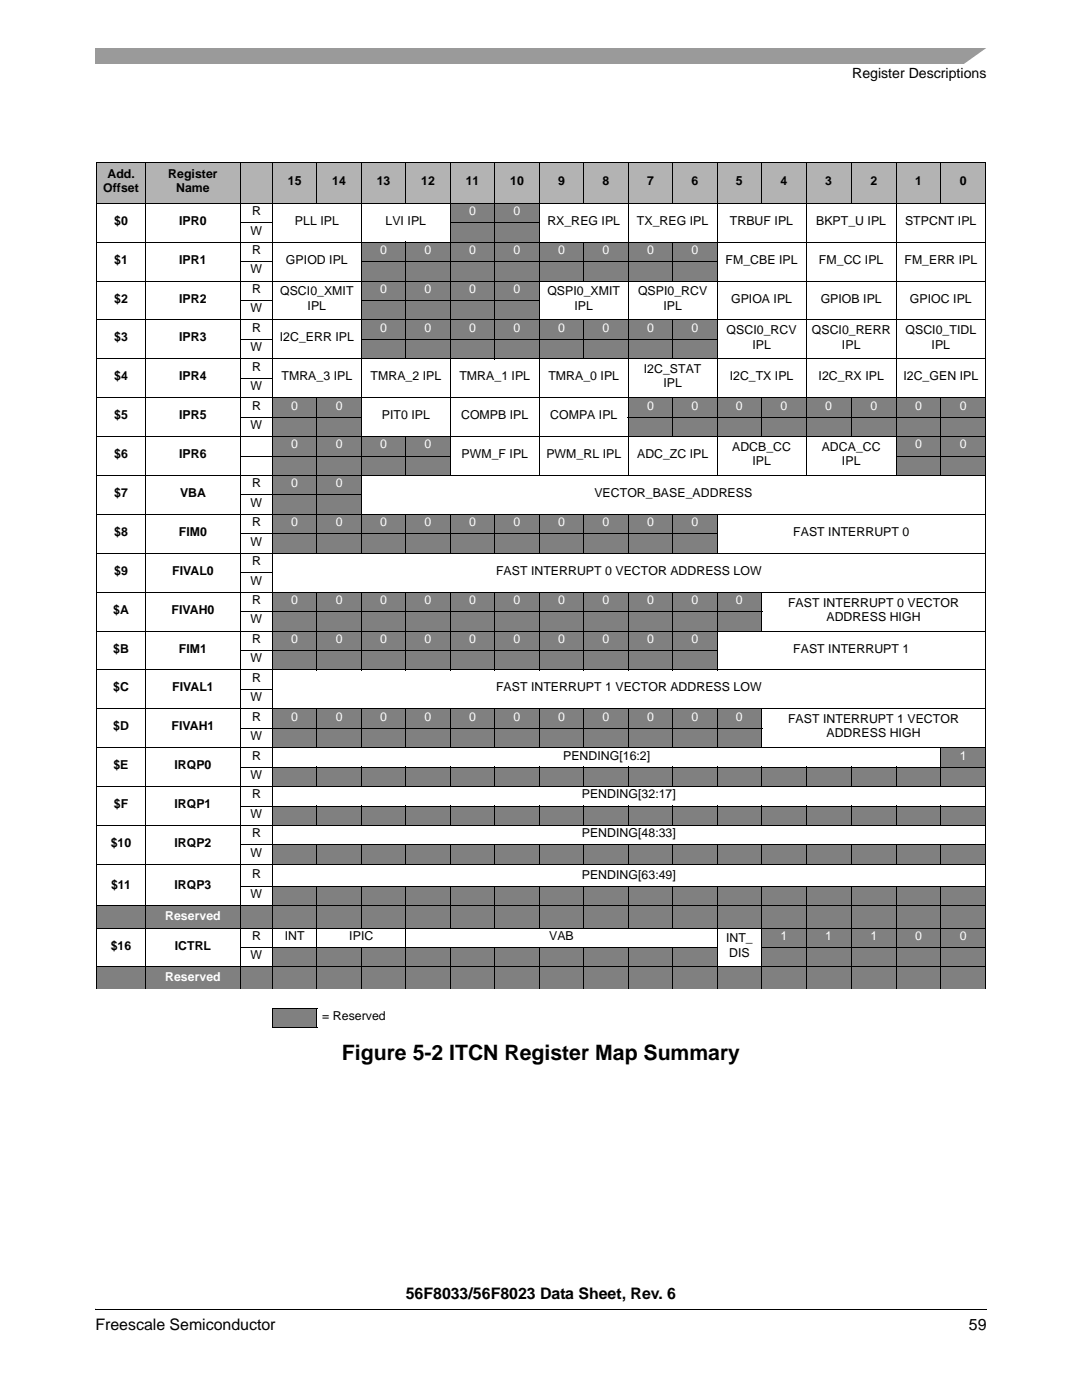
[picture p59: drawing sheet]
<svg xmlns="http://www.w3.org/2000/svg" width="216mm" height="279mm" viewBox="0 0 216 279" stroke-linecap="round" stroke-linejoin="round" font-family="sans-serif">
<defs><g id="words">
<text font-size="4.2" x="68.2" y="211.5">Figure 5-2 ITCN Register Map Summary</text>
<g font-size="3.2">
<text x="81" y="259.3">56F8033/56F8023 Data Sheet, Rev. 6</text>
<text x="19" y="265.5">Freescale Semiconductor</text>
<text x="193.3" y="265.5">59</text>
</g>
<text font-size="2.8" x="170.1" y="15.6">Register Descriptions</text>
<g font-size="2.5">
<text x="21.4" y="35.5">Add.</text>
<text x="33.6" y="35.5">Register</text>
<text x="20.6" y="38.3">Offset</text>
<text x="35.2" y="38.3">Name</text>
<text x="57.4" y="36.9">15</text>
<text x="66.3" y="36.9">14</text>
<text x="75.2" y="36.9">13</text>
<text x="84.1" y="36.9">12</text>
<text x="92.9" y="36.9">11</text>
<text x="101.8" y="36.9">10</text>
<text x="111.4" y="36.9">9</text>
<text x="120.2" y="36.9">8</text>
<text x="129.1" y="36.9">7</text>
<text x="138" y="36.9">6</text>
<text x="146.9" y="36.9">5</text>
<text x="155.7" y="36.9">4</text>
<text x="164.7" y="36.9">3</text>
<text x="173.7" y="36.9">2</text>
<text x="182.6" y="36.9">1</text>
<text x="191.5" y="36.9">0</text>
<text x="22.8" y="44.9">$0</text>
<text x="35.8" y="44.9">IPR0</text>
<text x="50" y="46.8">W</text>
<text x="50.3" y="42.9">R</text>
<text x="58.8" y="44.9">PLL IPL</text>
<text x="76.9" y="44.9">LVI IPL</text>
<text x="109.2" y="44.9">RX_REG IPL</text>
<text x="127.1" y="44.9">TX_REG IPL</text>
<text x="145.6" y="44.9">TRBUF IPL</text>
<text x="162.9" y="44.9">BKPT_U IPL</text>
<text x="180.6" y="44.9">STPCNT IPL</text>
<text x="22.8" y="52.6">$1</text>
<text x="35.8" y="52.6">IPR1</text>
<text x="50.3" y="50.7">R</text>
<text x="57.1" y="52.6">GPIOD IPL</text>
<text x="144.8" y="52.6">FM_CBE IPL</text>
<text x="163.4" y="52.6">FM_CC IPL</text>
<text x="180.5" y="52.6">FM_ERR IPL</text>
<text x="50" y="54.6">W</text>
<text x="50.3" y="58.4">R</text>
<text x="55.9" y="59">QSCI0_XMIT</text>
<text x="109.2" y="59">QSPI0_XMIT</text>
<text x="127.3" y="59">QSPI0_RCV</text>
<text x="22.8" y="60.4">$2</text>
<text x="35.8" y="60.4">IPR2</text>
<text x="50" y="62.3">W</text>
<text x="61.4" y="61.8">IPL</text>
<text x="114.6" y="61.8">IPL</text>
<text x="132.4" y="61.8">IPL</text>
<text x="145.9" y="60.4">GPIOA IPL</text>
<text x="163.8" y="60.4">GPIOB IPL</text>
<text x="181.6" y="60.4">GPIOC IPL</text>
<text x="22.8" y="68.1">$3</text>
<text x="35.8" y="68.1">IPR3</text>
<text x="50" y="70.1">W</text>
<text x="50.3" y="66.2">R</text>
<text x="55.8" y="68.1">I2C_ERR IPL</text>
<text x="145" y="66.7">QSCI0_RCV</text>
<text x="150.1" y="69.6">IPL</text>
<text x="162" y="66.7">QSCI0_RERR</text>
<text x="168" y="69.6">IPL</text>
<text x="180.7" y="66.7">QSCI0_TIDL</text>
<text x="185.9" y="69.6">IPL</text>
<text x="22.8" y="75.9">$4</text>
<text x="35.8" y="75.9">IPR4</text>
<text x="50" y="77.9">W</text>
<text x="50.3" y="74">R</text>
<text x="56.2" y="75.9">TMRA_3 IPL</text>
<text x="73.9" y="75.9">TMRA_2 IPL</text>
<text x="91.7" y="75.9">TMRA_1 IPL</text>
<text x="109.4" y="75.9">TMRA_0 IPL</text>
<text x="128.5" y="74.5">I2C_STAT</text>
<text x="132.4" y="77.3">IPL</text>
<text x="145.6" y="75.9">I2C_TX IPL</text>
<text x="163.3" y="75.9">I2C_RX IPL</text>
<text x="180.3" y="75.9">I2C_GEN IPL</text>
<text x="22.8" y="83.7">$5</text>
<text x="35.8" y="83.7">IPR5</text>
<text x="50.3" y="81.7">R</text>
<text x="76.2" y="83.7">PIT0 IPL</text>
<text x="92" y="83.7">COMPB IPL</text>
<text x="109.8" y="83.7">COMPA IPL</text>
<text x="50" y="85.6">W</text>
<text x="22.8" y="91.4">$6</text>
<text x="35.8" y="91.4">IPR6</text>
<text x="92.1" y="91.4">PWM_F IPL</text>
<text x="109" y="91.4">PWM_RL IPL</text>
<text x="127.1" y="91.4">ADC_ZC IPL</text>
<text x="146.1" y="90">ADCB_CC</text>
<text x="150.1" y="92.8">IPL</text>
<text x="164" y="90">ADCA_CC</text>
<text x="168" y="92.8">IPL</text>
<text x="22.8" y="99.2">$7</text>
<text x="35.9" y="99.2">VBA</text>
<text x="50" y="101.1">W</text>
<text x="50.3" y="97.2">R</text>
<text x="118.6" y="99.2">VECTOR_BASE_ADDRESS</text>
<text x="22.8" y="107">$8</text>
<text x="35.7" y="107">FIM0</text>
<text x="50.3" y="105">R</text>
<text x="158.3" y="107">FAST INTERRUPT 0</text>
<text x="50" y="108.9">W</text>
<text x="50.3" y="112.8">R</text>
<text x="22.8" y="114.7">$9</text>
<text x="34.3" y="114.7">FIVAL0</text>
<text x="50" y="116.6">W</text>
<text x="99" y="114.7">FAST INTERRUPT 0 VECTOR ADDRESS LOW</text>
<text x="22.6" y="122.5">$A</text>
<text x="34.2" y="122.5">FIVAH0</text>
<text x="50" y="124.4">W</text>
<text x="50.3" y="120.5">R</text>
<text x="157.2" y="121.1">FAST INTERRUPT 0 VECTOR</text>
<text x="164.9" y="123.9">ADDRESS HIGH</text>
<text x="22.6" y="130.2">$B</text>
<text x="35.7" y="130.2">FIM1</text>
<text x="50.3" y="128.3">R</text>
<text x="158.3" y="130.2">FAST INTERRUPT 1</text>
<text x="22.6" y="138">$C</text>
<text x="34.3" y="138">FIVAL1</text>
<text x="50" y="132.2">W</text>
<text x="50.3" y="136.1">R</text>
<text x="99" y="138">FAST INTERRUPT 1 VECTOR ADDRESS LOW</text>
<text x="50" y="139.9">W</text>
<text x="50.3" y="143.8">R</text>
<text x="22.6" y="145.8">$D</text>
<text x="34.2" y="145.8">FIVAH1</text>
<text x="50" y="147.7">W</text>
<text x="157.2" y="144.3">FAST INTERRUPT 1 VECTOR</text>
<text x="164.9" y="147.2">ADDRESS HIGH</text>
<text x="22.6" y="153.5">$E</text>
<text x="34.8" y="153.5">IRQP0</text>
<text x="50" y="155.4">W</text>
<text x="50.3" y="151.6">R</text>
<text x="112.4" y="151.6">PENDING[16:2]</text>
<text x="22.7" y="161.3">$F</text>
<text x="34.8" y="161.3">IRQP1</text>
<text x="50.3" y="159.3">R</text>
<text x="116.1" y="159.3">PENDING[32:17]</text>
<text x="50" y="163.2">W</text>
<text x="50.3" y="167.1">R</text>
<text x="116.1" y="167.1">PENDING[48:33]</text>
<text x="22.1" y="169">$10</text>
<text x="34.8" y="169">IRQP2</text>
<text x="50" y="171">W</text>
<text x="22.2" y="177.3">$11</text>
<text x="34.8" y="177.3">IRQP3</text>
<text x="50" y="179.3">W</text>
<text x="50.3" y="175.1">R</text>
<text x="116.1" y="175.4">PENDING[63:49]</text>
<text x="22.1" y="189.5">$16</text>
<text x="34.9" y="189.5">ICTRL</text>
<text x="50" y="191.5">W</text>
<text x="50.3" y="187.6">R</text>
<text x="56.8" y="187.6">INT</text>
<text x="69.7" y="187.6">IPIC</text>
<text x="109.6" y="187.6">VAB</text>
<text x="144.9" y="188.1">INT_</text>
<text x="145.5" y="190.9">DIS</text>
<text x="64.3" y="203.6">= Reserved</text>
</g>
<g font-size="2.5" fill="#fff">
<text x="93.6" y="42.9">0</text>
<text x="102.5" y="42.9">0</text>
<text x="75.9" y="50.7">0</text>
<text x="84.7" y="50.7">0</text>
<text x="93.6" y="50.7">0</text>
<text x="102.5" y="50.7">0</text>
<text x="111.4" y="50.7">0</text>
<text x="120.2" y="50.7">0</text>
<text x="129.1" y="50.7">0</text>
<text x="138" y="50.7">0</text>
<text x="75.9" y="58.4">0</text>
<text x="84.7" y="58.4">0</text>
<text x="93.6" y="58.4">0</text>
<text x="102.5" y="58.4">0</text>
<text x="75.9" y="66.2">0</text>
<text x="84.7" y="66.2">0</text>
<text x="93.6" y="66.2">0</text>
<text x="102.5" y="66.2">0</text>
<text x="111.4" y="66.2">0</text>
<text x="120.2" y="66.2">0</text>
<text x="129.1" y="66.2">0</text>
<text x="138" y="66.2">0</text>
<text x="58.1" y="81.7">0</text>
<text x="67" y="81.7">0</text>
<text x="129.1" y="81.7">0</text>
<text x="138" y="81.7">0</text>
<text x="146.9" y="81.7">0</text>
<text x="155.7" y="81.7">0</text>
<text x="164.7" y="81.7">0</text>
<text x="173.7" y="81.7">0</text>
<text x="182.6" y="81.7">0</text>
<text x="191.5" y="81.7">0</text>
<text x="58.1" y="89.5">0</text>
<text x="67" y="89.5">0</text>
<text x="75.9" y="89.5">0</text>
<text x="84.7" y="89.5">0</text>
<text x="182.6" y="89.5">0</text>
<text x="191.5" y="89.5">0</text>
<text x="58.1" y="97.2">0</text>
<text x="67" y="97.2">0</text>
<text x="58.1" y="105">0</text>
<text x="67" y="105">0</text>
<text x="75.9" y="105">0</text>
<text x="84.7" y="105">0</text>
<text x="93.6" y="105">0</text>
<text x="102.5" y="105">0</text>
<text x="111.4" y="105">0</text>
<text x="120.2" y="105">0</text>
<text x="129.1" y="105">0</text>
<text x="138" y="105">0</text>
<text x="58.1" y="120.5">0</text>
<text x="67" y="120.5">0</text>
<text x="75.9" y="120.5">0</text>
<text x="84.7" y="120.5">0</text>
<text x="93.6" y="120.5">0</text>
<text x="102.5" y="120.5">0</text>
<text x="111.4" y="120.5">0</text>
<text x="120.2" y="120.5">0</text>
<text x="129.1" y="120.5">0</text>
<text x="138" y="120.5">0</text>
<text x="146.9" y="120.5">0</text>
<text x="58.1" y="128.3">0</text>
<text x="67" y="128.3">0</text>
<text x="75.9" y="128.3">0</text>
<text x="84.7" y="128.3">0</text>
<text x="93.6" y="128.3">0</text>
<text x="102.5" y="128.3">0</text>
<text x="111.4" y="128.3">0</text>
<text x="120.2" y="128.3">0</text>
<text x="129.1" y="128.3">0</text>
<text x="138" y="128.3">0</text>
<text x="58.1" y="143.8">0</text>
<text x="67" y="143.8">0</text>
<text x="75.9" y="143.8">0</text>
<text x="84.7" y="143.8">0</text>
<text x="93.6" y="143.8">0</text>
<text x="102.5" y="143.8">0</text>
<text x="111.4" y="143.8">0</text>
<text x="120.2" y="143.8">0</text>
<text x="129.1" y="143.8">0</text>
<text x="138" y="143.8">0</text>
<text x="146.9" y="143.8">0</text>
<text x="191.5" y="151.6">1</text>
<text x="33" y="183.7">Reserved</text>
<text x="155.7" y="187.6">1</text>
<text x="164.7" y="187.6">1</text>
<text x="173.7" y="187.6">1</text>
<text x="182.6" y="187.6">0</text>
<text x="191.5" y="187.6">0</text>
<text x="33" y="195.9">Reserved</text>
</g>
</g></defs>
<path d="M19 9.5h177.8v3.2h-177.8z" fill="#9a9a9a"/>
<path d="M192 13l5.3-3.8h1.5v3.8z" fill="#fff"/>
<path d="M19 260.3h177.8v2.3h-177.8z" fill="#fff"/>
<path d="M19 261.2v.2z" fill="#000"/>
<path d="M19 261.3h177.8" fill="none" stroke="#000" stroke-width=".2"/>
<g fill="#b3b3b3">
<path d="M19.3 32.4h9.7v8.2h-9.7z"/>
<path d="M29 32.4h19v8.2h-19z"/>
<path d="M48 32.4h15.2v8.2h-15.2z"/>
<path d="M63.2 32.4h8.9v8.2h-8.9z"/>
<path d="M72.1 32.4h8.9v8.2h-8.9z"/>
<path d="M81 32.4h8.9v8.2h-8.9z"/>
<path d="M89.9 32.4h8.8v8.2h-8.8z"/>
<path d="M98.7 32.4h8.9v8.2h-8.9z"/>
<path d="M107.6 32.4h8.9v8.2h-8.9z"/>
<path d="M116.5 32.4h8.8v8.2h-8.8z"/>
<path d="M125.3 32.4h8.9v8.2h-8.9z"/>
<path d="M134.2 32.4h8.9v8.2h-8.9z"/>
<path d="M143.1 32.4h8.9v8.2h-8.9z"/>
<path d="M152 32.4h8.8v8.2h-8.8z"/>
<path d="M160.8 32.4h9.1v8.2h-9.1z"/>
<path d="M169.9 32.4h9v8.2h-9z"/>
<path d="M178.9 32.4h8.8v8.2h-8.8z"/>
<path d="M187.7 32.4h8.9v8.2h-8.9z"/>
</g>
<g fill="#808080">
<path d="M89.9 40.6h8.8v3.8h-8.8z"/>
<path d="M98.7 40.6h8.9v3.8h-8.9z"/>
<path d="M89.9 44.4h17.7v3.9h-17.7z"/>
<path d="M72.1 48.3h8.9v3.9h-8.9z"/>
<path d="M81 48.3h8.9v3.9h-8.9z"/>
<path d="M89.9 48.3h8.8v3.9h-8.8z"/>
<path d="M98.7 48.3h8.9v3.9h-8.9z"/>
<path d="M107.6 48.3h8.9v3.9h-8.9z"/>
<path d="M116.5 48.3h8.8v3.9h-8.8z"/>
<path d="M125.3 48.3h8.9v3.9h-8.9z"/>
<path d="M134.2 48.3h8.9v3.9h-8.9z"/>
<path d="M72.1 52.2h71v3.9h-71z"/>
<path d="M72.1 56.1h8.9v3.9h-8.9z"/>
<path d="M81 56.1h8.9v3.9h-8.9z"/>
<path d="M89.9 56.1h8.8v3.9h-8.8z"/>
<path d="M98.7 56.1h8.9v3.9h-8.9z"/>
<path d="M72.1 60h35.5v3.9h-35.5z"/>
<path d="M72.1 63.9h8.9v3.8h-8.9z"/>
<path d="M81 63.9h8.9v3.8h-8.9z"/>
<path d="M89.9 63.9h8.8v3.8h-8.8z"/>
<path d="M98.7 63.9h8.9v3.8h-8.9z"/>
<path d="M107.6 63.9h8.9v3.8h-8.9z"/>
<path d="M116.5 63.9h8.8v3.8h-8.8z"/>
<path d="M125.3 63.9h8.9v3.8h-8.9z"/>
<path d="M134.2 63.9h8.9v3.8h-8.9z"/>
<path d="M72.1 67.7h71v3.9h-71z"/>
<path d="M54.4 79.4h8.8v3.8h-8.8z"/>
<path d="M63.2 79.4h8.9v3.8h-8.9z"/>
<path d="M125.3 79.4h8.9v3.8h-8.9z"/>
<path d="M134.2 79.4h8.9v3.8h-8.9z"/>
<path d="M143.1 79.4h8.9v3.8h-8.9z"/>
<path d="M152 79.4h8.8v3.8h-8.8z"/>
<path d="M160.8 79.4h9.1v3.8h-9.1z"/>
<path d="M169.9 79.4h9v3.8h-9z"/>
<path d="M178.9 79.4h8.8v3.8h-8.8z"/>
<path d="M187.7 79.4h8.9v3.8h-8.9z"/>
<path d="M54.4 83.2h17.7v3.9h-17.7z"/>
<path d="M125.3 83.2h71.3v3.9h-71.3z"/>
<path d="M54.4 87.1h8.8v3.9h-8.8z"/>
<path d="M63.2 87.1h8.9v3.9h-8.9z"/>
<path d="M72.1 87.1h8.9v3.9h-8.9z"/>
<path d="M81 87.1h8.9v3.9h-8.9z"/>
<path d="M178.9 87.1h8.8v3.9h-8.8z"/>
<path d="M187.7 87.1h8.9v3.9h-8.9z"/>
<path d="M54.4 91h35.5v3.9h-35.5z"/>
<path d="M178.9 91h17.7v3.9h-17.7z"/>
<path d="M54.4 94.9h8.8v3.9h-8.8z"/>
<path d="M63.2 94.9h8.9v3.9h-8.9z"/>
<path d="M54.4 98.8h17.7v3.9h-17.7z"/>
<path d="M54.4 102.7h8.8v3.8h-8.8z"/>
<path d="M63.2 102.7h8.9v3.8h-8.9z"/>
<path d="M72.1 102.7h8.9v3.8h-8.9z"/>
<path d="M81 102.7h8.9v3.8h-8.9z"/>
<path d="M89.9 102.7h8.8v3.8h-8.8z"/>
<path d="M98.7 102.7h8.9v3.8h-8.9z"/>
<path d="M107.6 102.7h8.9v3.8h-8.9z"/>
<path d="M116.5 102.7h8.8v3.8h-8.8z"/>
<path d="M125.3 102.7h8.9v3.8h-8.9z"/>
<path d="M134.2 102.7h8.9v3.8h-8.9z"/>
<path d="M54.4 106.5h88.7v3.9h-88.7z"/>
<path d="M54.4 118.2h8.8v3.9h-8.8z"/>
<path d="M63.2 118.2h8.9v3.9h-8.9z"/>
<path d="M72.1 118.2h8.9v3.9h-8.9z"/>
<path d="M81 118.2h8.9v3.9h-8.9z"/>
<path d="M89.9 118.2h8.8v3.9h-8.8z"/>
<path d="M98.7 118.2h8.9v3.9h-8.9z"/>
<path d="M107.6 118.2h8.9v3.9h-8.9z"/>
<path d="M116.5 118.2h8.8v3.9h-8.8z"/>
<path d="M125.3 118.2h8.9v3.9h-8.9z"/>
<path d="M134.2 118.2h8.9v3.9h-8.9z"/>
<path d="M143.1 118.2h8.9v3.9h-8.9z"/>
<path d="M54.4 122.1h97.6v3.8h-97.6z"/>
<path d="M54.4 125.9h8.8v3.9h-8.8z"/>
<path d="M63.2 125.9h8.9v3.9h-8.9z"/>
<path d="M72.1 125.9h8.9v3.9h-8.9z"/>
<path d="M81 125.9h8.9v3.9h-8.9z"/>
<path d="M89.9 125.9h8.8v3.9h-8.8z"/>
<path d="M98.7 125.9h8.9v3.9h-8.9z"/>
<path d="M107.6 125.9h8.9v3.9h-8.9z"/>
<path d="M116.5 125.9h8.8v3.9h-8.8z"/>
<path d="M125.3 125.9h8.9v3.9h-8.9z"/>
<path d="M134.2 125.9h8.9v3.9h-8.9z"/>
<path d="M54.4 129.8h88.7v3.9h-88.7z"/>
<path d="M54.4 141.5h8.8v3.9h-8.8z"/>
<path d="M63.2 141.5h8.9v3.9h-8.9z"/>
<path d="M72.1 141.5h8.9v3.9h-8.9z"/>
<path d="M81 141.5h8.9v3.9h-8.9z"/>
<path d="M89.9 141.5h8.8v3.9h-8.8z"/>
<path d="M98.7 141.5h8.9v3.9h-8.9z"/>
<path d="M107.6 141.5h8.9v3.9h-8.9z"/>
<path d="M116.5 141.5h8.8v3.9h-8.8z"/>
<path d="M125.3 141.5h8.9v3.9h-8.9z"/>
<path d="M134.2 141.5h8.9v3.9h-8.9z"/>
<path d="M143.1 141.5h8.9v3.9h-8.9z"/>
<path d="M54.4 145.4h97.6v3.8h-97.6z"/>
<path d="M187.7 149.2h8.9v3.9h-8.9z"/>
<path d="M54.4 153.1h142.2v3.9h-142.2z"/>
<path d="M54.4 160.9h142.2v3.8h-142.2z"/>
<path d="M54.4 168.6h142.2v3.9h-142.2z"/>
<path d="M54.4 176.9h142.2v3.9h-142.2z"/>
<path d="M19.3 180.8h28.7v4.4h-28.7z"/>
<path d="M48 180.8h148.6v4.4h-148.6z"/>
<path d="M152 185.2h8.8v3.9h-8.8z"/>
<path d="M160.8 185.2h9.1v3.9h-9.1z"/>
<path d="M169.9 185.2h9v3.9h-9z"/>
<path d="M178.9 185.2h8.8v3.9h-8.8z"/>
<path d="M187.7 185.2h8.9v3.9h-8.9z"/>
<path d="M54.4 189.1h88.7v3.9h-88.7z"/>
<path d="M152 189.1h44.6v3.9h-44.6z"/>
<path d="M19.3 193h28.7v4.4h-28.7z"/>
<path d="M48 193h148.6v4.4h-148.6z"/>
<path d="M54.4 201.3h8.8v3.8h-8.8z"/>
</g>
<g fill="none" stroke="#000" stroke-width=".2">
<path d="M19.2 32.4h177.5M19.3 32.5v148.2M29 32.4v165M48 32.4v165M54.4 32.4v165M63.2 32.4v8.3M72.1 32.4v78.1M81 32.4v8.3M89.9 32.4v62.6M98.7 32.4v39.3M107.6 32.4v62.6M116.5 32.4v8.3"/>
<path d="M125.3 32.4v62.6M134.2 32.4v8.3M143.1 32.4v62.6M152 32.4v8.3M160.8 32.4v62.6M169.9 32.4v8.3M178.9 32.4v62.6M187.7 32.4v8.3M196.6 32.5v15.7M19.2 40.6h177.5M19.2 48.3h177.5M19.2 56.1h177.5"/>
<path d="M47.9 44.4h6.5M47.9 52.2h6.5M47.9 60h6.5M72 52.2h71.2M72 60h35.7M81 48.2v23.5M89.8 44.4h17.9M116.5 48.2v8M134.2 48.2v8M196.6 48.4v46.4M19.2 63.9h177.5M19.2 71.6h177.5"/>
<path d="M19.2 79.4h177.5M47.9 67.7h6.5M47.9 75.5h6.5M63.2 79.3v31.2M72 67.7h71.2M116.5 63.8v7.9M134.2 63.8v7.9M134.2 79.3v7.9M152 79.3v7.9M169.9 79.3v7.9M187.7 79.3v15.7M19.2 87.1h177.5"/>
<path d="M19.2 94.9h177.5M47.9 83.2h24.3M47.9 91h42M47.9 98.8h24.3M81 87v8M125.3 83.2h71.4M178.8 91h17.9M196.6 95v23.1M19.2 102.7h123.8M19.2 110.4h177.5M19.2 118.2h177.5M47.9 106.5h95.3"/>
<path d="M47.9 114.3h6.5M63.2 118.1v15.7M72.1 118.1v15.7M81 102.6v7.9M81 118.1v15.7M89.9 102.6v7.9M89.9 118.1v15.7M98.7 102.6v7.9M98.7 118.1v15.7M107.6 102.6v7.9M107.6 118.1v15.7M116.5 102.6v7.9"/>
<path d="M116.5 118.1v15.7M125.3 102.6v7.9M125.3 118.1v15.7M134.2 102.6v7.9M134.2 118.1v15.7M143.1 102.6v7.9M143.1 118.1v15.7M143.2 102.7h53.5M152 118.1v7.9M196.6 118.3v7.6M19.2 125.9h177.5M19.2 133.7h177.5"/>
<path d="M47.9 122.1h104.2M47.9 129.8h95.3M47.9 137.6h6.5M196.6 126v15.4M19.2 141.5h177.5M19.2 149.2h168.5M19.2 157h177.5M47.9 145.4h104.2M47.9 153.1h148.8M63.2 141.4v7.9M63.2 153v4.1M72.1 141.4v7.9"/>
<path d="M72.1 153v4.1M81 141.4v7.9M81 153v4.1M89.9 141.4v7.9M89.9 153v4.1M98.7 141.4v7.9M98.7 153v4.1M107.6 141.4v7.9M107.6 153v4.1M116.5 141.4v7.9M116.5 153v4.1M125.3 141.4v7.9"/>
<path d="M125.3 153v4.1M134.2 141.4v7.9M134.2 153v4.1M143.1 141.4v7.9M143.1 153v4.1M152 141.4v7.9M152 153v4.1M160.8 153v4.1M169.9 153v4.1M178.9 153v4.1M187.7 149.1v8M187.8 149.2h8.9"/>
<path d="M196.6 141.5v7.6M196.6 149.3v3.7M196.6 153.2v3.7M196.6 157.1v3.7M19.2 164.7h177.5M19.2 172.5h177.5M47.9 160.9h148.8M47.9 168.6h148.8M47.9 176.9h148.8M63.2 160.8v4M63.2 168.6v4M63.2 176.8v20.6"/>
<path d="M72.1 160.8v4M72.1 168.6v4M72.1 176.8v8.5M81 160.8v4M81 168.6v4M81 176.8v20.6M89.9 160.8v4M89.9 168.6v4M89.9 176.8v8.5M98.7 160.8v4M98.7 168.6v4M98.7 176.8v8.5"/>
<path d="M107.6 160.8v4M107.6 168.6v4M107.6 176.8v8.5M116.5 160.8v4M116.5 168.6v4M116.5 176.8v8.5M125.3 160.8v4M125.3 168.6v4M125.3 176.8v8.5M134.2 160.8v4M134.2 168.6v4M134.2 176.8v8.5"/>
<path d="M143.1 160.8v4M143.1 168.6v4M143.1 176.8v20.6M152 160.8v4M152 168.6v4M152 176.8v12.2M160.8 160.8v4M160.8 168.6v4M160.8 176.8v20.6M169.9 160.8v4M169.9 168.6v4M169.9 176.8v20.6"/>
<path d="M178.9 160.8v4M178.9 168.6v4M178.9 176.8v20.6M187.7 160.8v4M187.7 168.6v4M187.7 176.8v20.6M196.6 161v3.7M196.6 164.8v3.8M196.6 168.7v3.7M196.6 172.6v4.2M196.6 177v8.1M19.2 180.8h177.5"/>
<path d="M19.2 185.2h177.5M19.2 193h177.5M19.3 180.9v4.2M19.3 185.3v7.6M19.3 193.1v4.3M47.9 189.1h95.3M72.1 189v8.4M89.9 189v8.4M98.7 189v8.4M107.6 189v8.4M116.5 189v8.4M125.3 189v8.4"/>
<path d="M134.2 189v8.4M151.9 189.1h44.8M152 189.2v8.2M196.6 185.3v3.7M196.6 189.2v8.2M54.3 201.3h9M54.3 205.1h9M54.4 201.4v3.7M63.2 201.4v3.7"/>
</g>
<use href="#words"/>
</svg>
